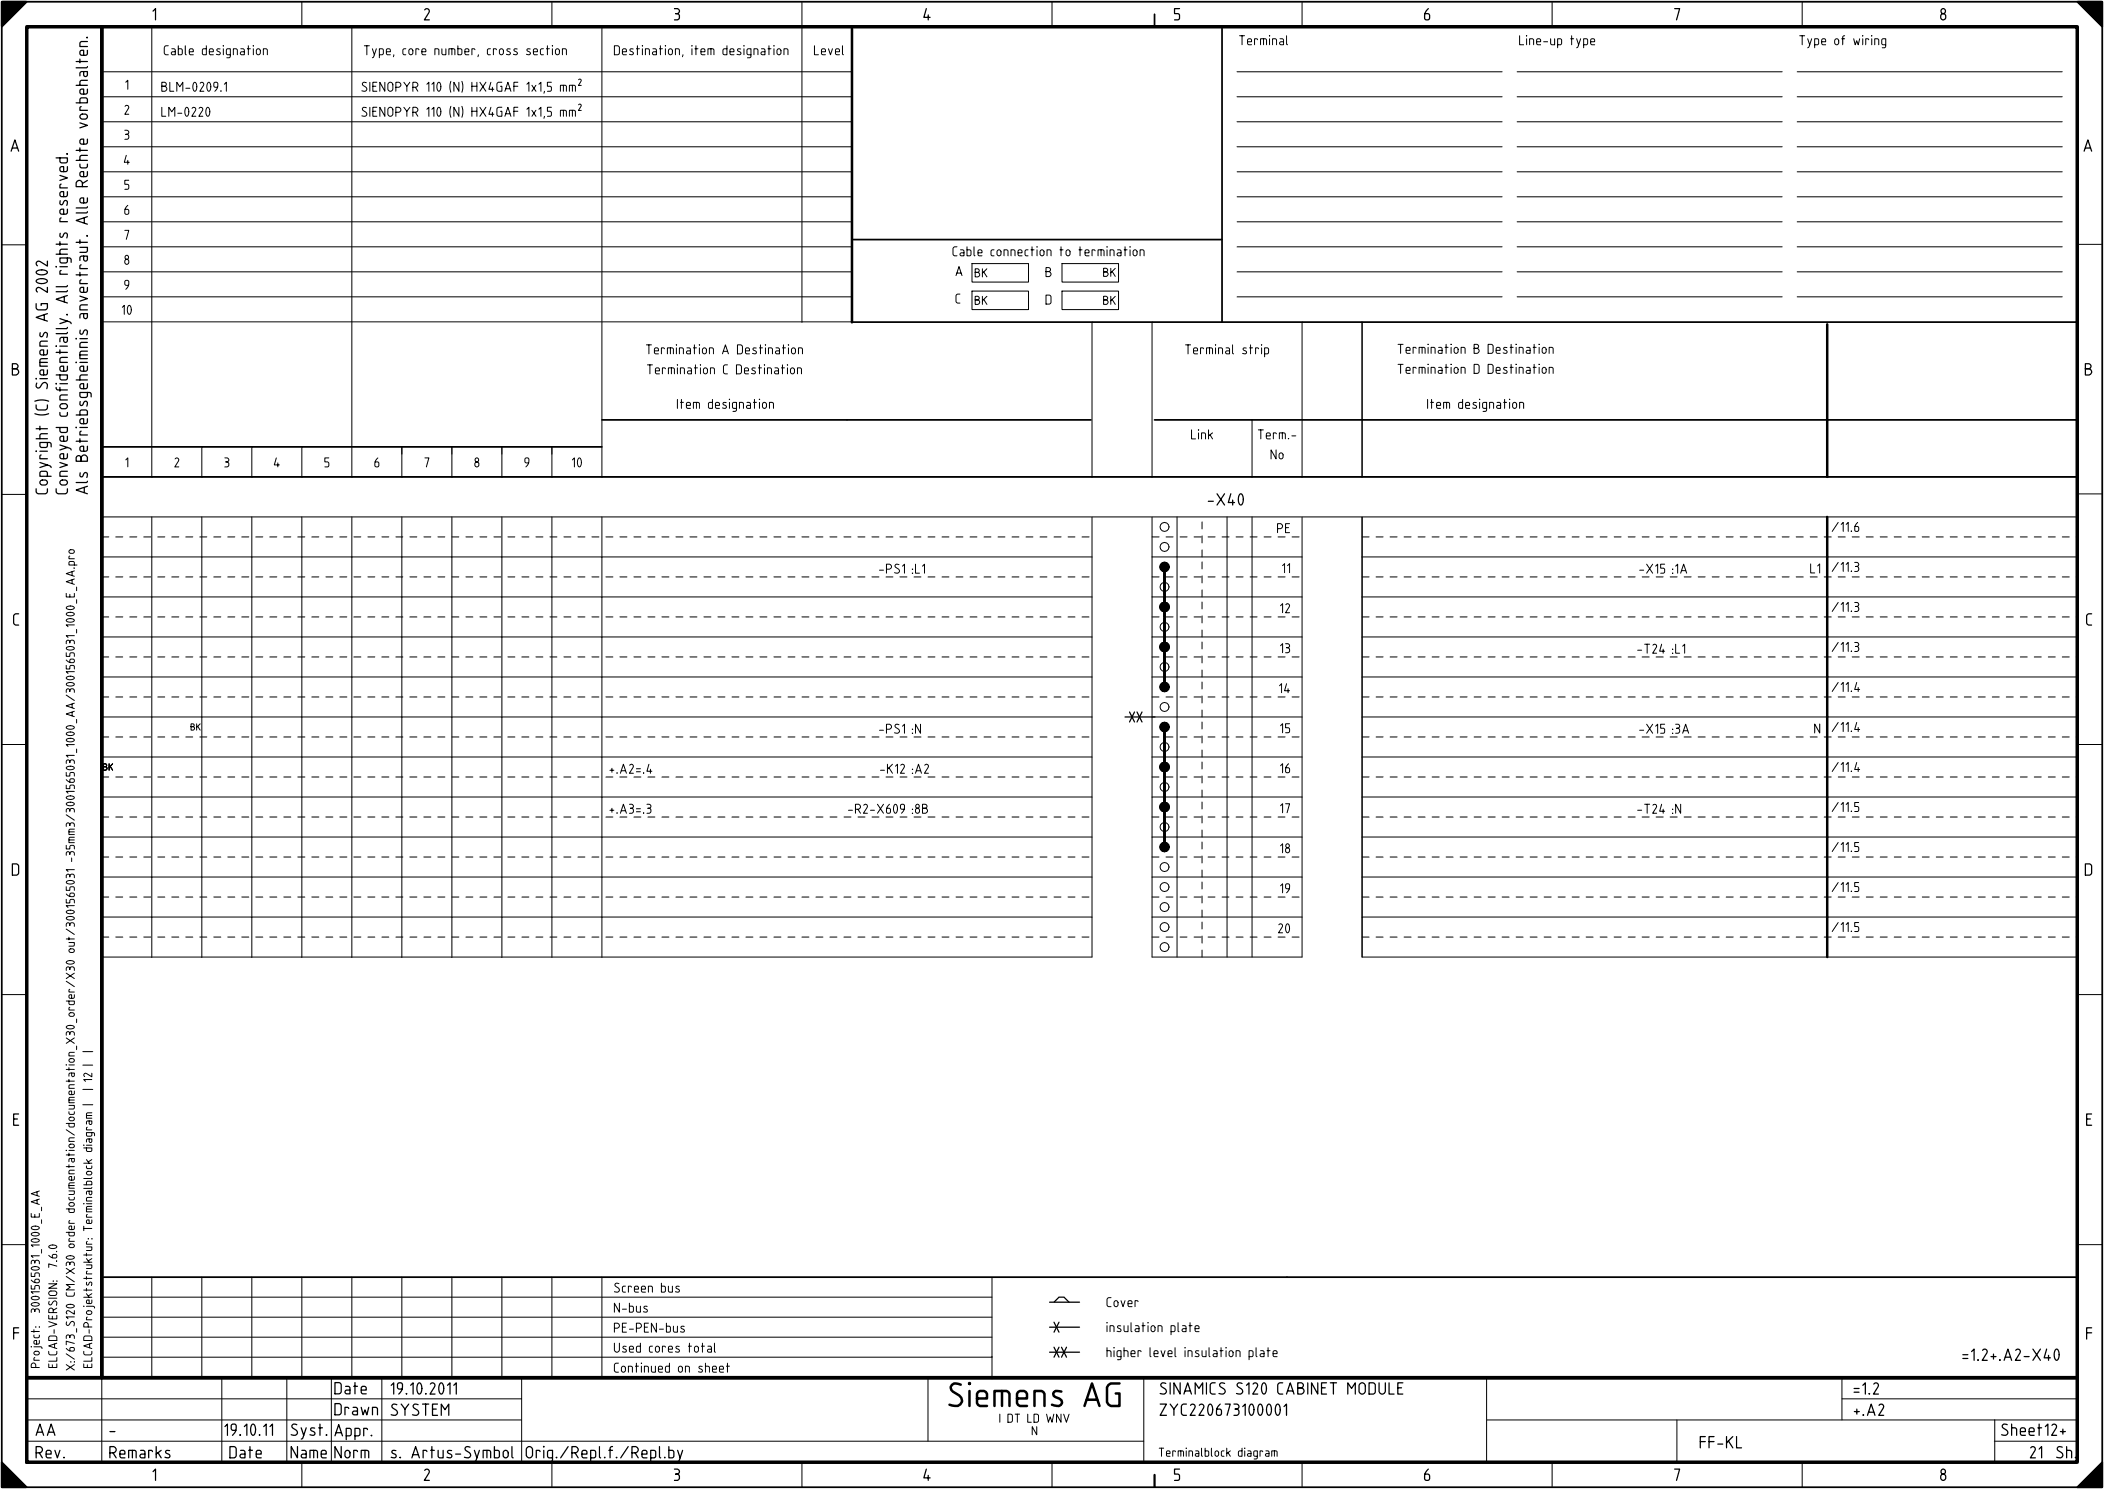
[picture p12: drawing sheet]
<svg xmlns="http://www.w3.org/2000/svg" width="421mm" height="298mm" viewBox="0 0 421 298" stroke-linecap="round" stroke-linejoin="round" font-family="sans-serif">
<defs><g id="words">
<text font-size="5" x="189.6" y="281.4">Siemens AG</text>
<g font-size="2.5">
<text x="30.5" y="4.1">1</text>
<text x="84.7" y="4.1">2</text>
<text x="134.7" y="4.1">3</text>
<text x="184.6" y="4.1">4</text>
<text x="234.7" y="4.1">5</text>
<text x="284.7" y="4.1">6</text>
<text x="334.7" y="4.1">7</text>
<text x="387.9" y="4.1">8</text>
<text x="2.1" y="30.3">A</text>
<text x="416.6" y="30.3">A</text>
<text x="2.4" y="75.1">B</text>
<text x="416.9" y="75.1">B</text>
<text x="9.6" y="98.8" transform="rotate(-90 9.6 98.8)">Copyright (C) Siemens AG 2002</text>
<text x="13.6" y="98.8" transform="rotate(-90 13.6 98.8)">Conveyed confidentially. All rights reserved.</text>
<text x="17.6" y="98.8" transform="rotate(-90 17.6 98.8)">Als Betriebsgeheimnis anvertraut. Alle Rechte vorbehalten.</text>
<text x="241.5" y="101.1">-X40</text>
<text x="2.6" y="125.1">C</text>
<text x="417.1" y="125.1">C</text>
<text x="2.4" y="175.1">D</text>
<text x="416.9" y="175.1">D</text>
<text x="2.6" y="225.1">E</text>
<text x="417.1" y="225.1">E</text>
<text x="2.6" y="267.9">F</text>
<text x="417.1" y="267.9">F</text>
<text x="392.4" y="272.1">=1.2+.A2-X40</text>
<text x="66.9" y="278.8">Date</text>
<text x="78.1" y="278.8">19.10.2011</text>
<text x="231.9" y="278.8">SINAMICS S120 CABINET MODULE</text>
<text x="370.6" y="278.8">=1.2</text>
<text x="7.1" y="287.1">AA</text>
<text x="21.9" y="287.1">-</text>
<text x="44.9" y="287.1">19.10.11</text>
<text x="58.1" y="287.1">Syst.</text>
<text x="66.9" y="283">Drawn</text>
<text x="66.9" y="287.2">Appr.</text>
<text x="78.1" y="283.1">SYSTEM</text>
<text x="231.9" y="283.1">ZYC220673100001</text>
<text x="370.7" y="283.1">+.A2</text>
<text x="400.1" y="287.1">Sheet12+</text>
<text x="7.1" y="291.6">Rev.</text>
<text x="21.9" y="291.6">Remarks</text>
<text x="45.9" y="291.6">Date</text>
<text x="58.1" y="291.6">Name</text>
<text x="66.9" y="291.6">Norm</text>
<text x="78.1" y="291.6">s. Artus-Symbol</text>
<text x="105.1" y="291.6">Orig./Repl.f./Repl.by</text>
<text x="339.9" y="289.6">FF-KL</text>
<text x="405.9" y="291.6">21</text>
<text x="411.1" y="291.6">Sh.</text>
<text x="30.5" y="296.1">1</text>
<text x="84.7" y="296.1">2</text>
<text x="134.7" y="296.1">3</text>
<text x="184.6" y="296.1">4</text>
<text x="234.7" y="296.1">5</text>
<text x="284.7" y="296.1">6</text>
<text x="334.7" y="296.1">7</text>
<text x="387.9" y="296.1">8</text>
</g>
<g font-size="2">
<text x="32.8" y="11">Cable designation</text>
<text x="72.8" y="11">Type, core number, cross section</text>
<text x="122.8" y="11">Destination, item designation</text>
<text x="162.8" y="11">Level</text>
<text x="247.8" y="9">Terminal</text>
<text x="303.8" y="9">Line-up type</text>
<text x="359.8" y="9">Type of wiring</text>
<text x="25.1" y="17.9">1</text>
<text x="24.9" y="22.9">2</text>
<text x="32.3" y="18.3">BLM-0209.1</text>
<text x="32.3" y="23.4">LM-0220</text>
<text x="72.3" y="18.3">SIENOPYR 110 (N) HX4GAF 1x1,5 mm²</text>
<text x="72.3" y="23.4">SIENOPYR 110 (N) HX4GAF 1x1,5 mm²</text>
<text x="24.9" y="28">3</text>
<text x="24.8" y="32.9">4</text>
<text x="24.9" y="37.9">5</text>
<text x="24.9" y="43">6</text>
<text x="24.9" y="47.9">7</text>
<text x="24.9" y="52.9">8</text>
<text x="190.5" y="51.2">Cable connection to termination</text>
<text x="24.9" y="58">9</text>
<text x="191.1" y="55.2">A</text>
<text x="209.1" y="55.4">B</text>
<text x="24.4" y="62.9">10</text>
<text x="191.1" y="60.7">C</text>
<text x="209.1" y="60.9">D</text>
<text x="129.2" y="70.8">Termination A Destination</text>
<text x="237" y="70.8">Terminal strip</text>
<text x="279.5" y="70.7">Termination B Destination</text>
<text x="129.4" y="74.8">Termination C Destination</text>
<text x="279.5" y="74.8">Termination D Destination</text>
<text x="135.4" y="81.7">Item designation</text>
<text x="285.4" y="81.7">Item designation</text>
<text x="238.2" y="87.8">Link</text>
<text x="251.5" y="87.8">Term.-</text>
<text x="25.1" y="93.5">1</text>
<text x="34.9" y="93.5">2</text>
<text x="44.9" y="93.5">3</text>
<text x="54.8" y="93.5">4</text>
<text x="64.9" y="93.5">5</text>
<text x="74.9" y="93.5">6</text>
<text x="84.9" y="93.5">7</text>
<text x="94.9" y="93.5">8</text>
<text x="104.9" y="93.5">9</text>
<text x="114.4" y="93.5">10</text>
<text x="254.1" y="91.8">No</text>
<text x="255.4" y="106.6">PE</text>
<text x="366.3" y="106.3">/11.6</text>
<text x="175.8" y="114.7">-PS1 :L1</text>
<text x="256.4" y="114.6">11</text>
<text x="327.8" y="114.7">-X15 :1A</text>
<text x="362" y="114.6">L1</text>
<text x="366.3" y="114.3">/11.3</text>
<text x="256" y="122.6">12</text>
<text x="366.3" y="122.4">/11.3</text>
<text x="256" y="130.6">13</text>
<text x="327.4" y="130.7">-T24 :L1</text>
<text x="366.3" y="130.3">/11.3</text>
<text x="255.8" y="138.6">14</text>
<text x="366.3" y="138.3">/11.4</text>
<text x="175.8" y="146.7">-PS1 :N</text>
<text x="256" y="146.6">15</text>
<text x="327.8" y="146.7">-X15 :3A</text>
<text x="362.8" y="146.6">N</text>
<text x="366.3" y="146.3">/11.4</text>
<text x="121.9" y="154.7">+.A2=.4</text>
<text x="176" y="154.7">-K12 :A2</text>
<text x="256" y="154.6">16</text>
<text x="366.3" y="154.4">/11.4</text>
<text x="121.9" y="162.7">+.A3=.3</text>
<text x="169.6" y="162.7">-R2-X609 :8B</text>
<text x="256" y="162.6">17</text>
<text x="327.4" y="162.7">-T24 :N</text>
<text x="366.3" y="162.3">/11.5</text>
<text x="256" y="170.6">18</text>
<text x="366.3" y="170.3">/11.5</text>
<text x="256" y="178.6">19</text>
<text x="366.3" y="178.4">/11.5</text>
<text x="255.6" y="186.6">20</text>
<text x="366.3" y="186.3">/11.5</text>
<text x="122.8" y="258.4">Screen bus</text>
<text x="122.8" y="262.4">N-bus</text>
<text x="221.3" y="261.3">Cover</text>
<text x="122.8" y="266.4">PE-PEN-bus</text>
<text x="221.3" y="266.4">insulation plate</text>
<text x="122.8" y="270.5">Used cores total</text>
<text x="122.8" y="274.5">Continued on sheet</text>
<text x="221.3" y="271.3">higher level insulation plate</text>
</g>
<g font-size="1.8">
<text x="194.9" y="55.4">BK</text>
<text x="220.6" y="55.4">BK</text>
<text x="194.9" y="60.9">BK</text>
<text x="220.6" y="60.9">BK</text>
<text x="18.5" y="210.3" transform="rotate(-90 18.5 210.3)">|</text>
<text x="18.5" y="217.9" transform="rotate(-90 18.5 217.9)">| 12 |</text>
<text x="11.5" y="253.5" transform="rotate(-90 11.5 253.5)">7.6.0</text>
<text x="8" y="262.5" transform="rotate(-90 8 262.5)">3001565031_1000_E_AA</text>
<text x="8" y="273.5" transform="rotate(-90 8 273.5)">Project:</text>
<text x="11.5" y="273.5" transform="rotate(-90 11.5 273.5)">ELCAD-VERSION:</text>
<text x="15" y="274" transform="rotate(-90 15 274)">X:/673_S120 CM/X30 order documentation/documentation_X30_order/X30 out/3001565031 -35mm3/3001565031_1000_AA/3001565031_1000_E_AA.pro</text>
<text x="18.5" y="273.5" transform="rotate(-90 18.5 273.5)">ELCAD-Projektstruktur: Terminalblock diagram |</text>
<text x="199.8" y="284.4">I DT LD WNV</text>
<text x="206.3" y="286.9">N</text>
<text x="231.7" y="291.2">Terminalblock diagram</text>
</g>
<g font-size="1.4">
<text x="38.1" y="146">BK</text>
<text x="20.6" y="154.1">BK</text>
</g>
</g></defs>
<g fill="none" stroke="#000" stroke-width=".35">
<path d="M.4 .3h420v297h-420zM.4 .3h5l-5 5zM.5 4.9h.1M.5 4.9h.2M.5 4.8h.2M.5 4.7h.3M.5 4.6h.4M.5 4.6h.5M.5 4.5h.5M.5 4.4h.6M.5 4.3h.7M.5 4.3h.8"/>
<path d="M.5 4.2h.8M.5 4.1h.9M.5 4h1M.5 3.9h1.1M.5 3.8h1.2M.5 3.8h1.3M.5 3.7h1.3M.5 3.6h1.4M.5 3.5h1.5M.5 3.5h1.6M.5 3.4h1.6M.5 3.3h1.7"/>
<path d="M.5 3.2h1.8M.5 3.2h1.9M.5 3.1h1.9M.5 3h2M.5 2.9h2.1M.5 2.9h2.2M.5 2.8h2.2M.5 2.7h2.3M.5 2.6h2.4M.5 2.6h2.5M.5 2.5h2.5M.5 2.4h2.6"/>
<path d="M.5 2.3h2.7M.5 2.3h2.8M.5 2.2h2.8M.5 2.1h2.9M.5 2h3M.5 2h3.1M.5 1.9h3.1M.5 1.8h3.2M.5 1.7h3.3M.5 1.7h3.4M.5 1.6h3.4M.5 1.5h3.5"/>
<path d="M.5 1.4h3.6M.5 1.3h3.7M.5 1.2h3.8M.5 1.2h3.9M.5 1.1h3.9M.5 1h4M.5 .9h4.1M.5 .9h4.2M.5 .8h4.2M.5 .7h4.3M.5 .6h4.4M.5 .6h4.5"/>
<path d="M.5 .5h4.5M.5 .4h4.6M.5 .3h4.7M230.9 2.9v2.4M244.4 5.7v58.7M415.4 .3h5v5zM415.5 .3h4.7M415.6 .4h4.6M415.7 .5h4.5M415.7 .6h4.5M415.8 .6h4.4M415.9 .7h4.3"/>
<path d="M416 .8h4.2M416 .9h4.2M416.1 .9h4.1M416.2 1h4M416.3 1.1h3.9M416.3 1.2h3.9M416.4 1.2h3.8M416.5 1.3h3.7M416.6 1.4h3.6M416.7 1.5h3.5M416.8 1.6h3.4M416.8 1.7h3.4"/>
<path d="M416.9 1.7h3.3M417 1.8h3.2M417.1 1.9h3.1M417.1 2h3.1M417.2 2h3M417.3 2.1h2.9M417.4 2.2h2.8M417.4 2.3h2.8M417.5 2.3h2.7M417.6 2.4h2.6M417.7 2.5h2.5M417.7 2.6h2.5"/>
<path d="M417.8 2.6h2.4M417.9 2.7h2.3M418 2.8h2.2M418 2.9h2.2M418.1 2.9h2.1M418.2 3h2M418.3 3.1h1.9M418.3 3.2h1.9M418.4 3.2h1.8M418.5 3.3h1.7M418.6 3.4h1.6M418.6 3.5h1.6"/>
<path d="M418.7 3.5h1.5M418.8 3.6h1.4M418.9 3.7h1.3M418.9 3.8h1.3M419 3.8h1.2M419.1 3.9h1.1M419.2 4h1M419.3 4.1h.9M419.4 4.2h.8M419.4 4.3h.8M419.5 4.3h.7M419.6 4.4h.6"/>
<path d="M419.7 4.5h.5M419.7 4.6h.5M419.8 4.6h.4M419.9 4.7h.3M420 4.8h.2M420 4.9h.2M420.1 4.9h.1M170.4 47.9h74M170.4 64.4h245M20.4 95.3h395M20.4 89.3h100M120.4 84h97.8"/>
<path d="M230.9 84h184.5M232.1 113.4h1.5M232.2 113.4h1.4M232.2 113.3h1.4M232.2 113.5h1.3M232.2 113.4h1.3M232.2 113.2h1.3M232.2 113.1h1.3M232.2 113.7h1.3M232.2 113h1.3M232.3 113.8h1.2M232.3 113.7h1.2"/>
<path d="M232.3 112.9h1.2M232.3 113.8h1.1M232.3 112.9h1.1M232.4 112.8h1M232.4 114h.9M232.4 112.7h.9M232.5 114h.8M232.5 112.7h.8M232.5 114h.7M232.6 114.1h.6M232.6 112.6h.6M232.6 114.1h.5"/>
<path d="M232.7 112.6h.3M232.8 114.3h.2v3h-.2zM232.8 117.3h.2v3.1h-.2zM232.8 117.3h.2M232.8 117.1h.2M232.8 116.9h.2M232.8 116.6h.2M232.8 116.3h.2M232.8 116.1h.2M232.8 115.8h.2M232.8 115.6h.2M232.8 115.3h.2"/>
<path d="M232.8 115.1h.2M232.8 114.9h.2M232.8 114.6h.2M232.8 114.3h.2M232.8 119.9h.2M232.8 119.7h.2M232.8 119.5h.2M232.8 119.2h.2M232.8 118.9h.2M232.8 118.7h.2M232.8 118.4h.2M232.8 118.2h.2"/>
<path d="M232.8 117.9h.2M232.8 117.7h.2M232.8 117.5h.2M232.8 112.5h.1M232.1 121.3h1.5M232.1 129.3h1.5M232.1 137.4h1.5M232.2 121.4h1.4M232.2 121.3h1.4M232.2 129.4h1.4M232.2 129.3h1.4M232.2 137.4h1.4"/>
<path d="M232.2 137.3h1.4M232.2 121.5h1.3M232.2 121.2h1.3M232.2 129.5h1.3M232.2 129.4h1.3M232.2 129.3h1.3M232.2 129.2h1.3M232.2 137.5h1.3M232.2 137.4h1.3M232.2 137.2h1.3M232.2 121.6h1.3M232.2 121.1h1.3"/>
<path d="M232.2 129.6h1.3M232.2 129.1h1.3M232.2 137.6h1.3M232.2 137.1h1.3M232.2 121.7h1.3M232.2 121h1.3M232.2 129.7h1.3M232.2 129h1.3M232.2 137.7h1.3M232.2 137h1.3M232.3 121.8h1.2M232.3 120.9h1.2"/>
<path d="M232.3 129.8h1.2M232.3 129.7h1.2M232.3 129h1.2M232.3 128.9h1.2M232.3 137.8h1.2M232.3 137.7h1.2M232.3 136.9h1.2M232.3 121.8h1.1M232.3 120.9h1.1M232.3 129.9h1.1M232.3 128.8h1.1M232.3 137.8h1.1"/>
<path d="M232.3 136.8h1.1M232.4 121.9h1M232.4 120.8h1M232.4 129.9h1M232.4 128.8h1M232.4 137.9h1M232.4 136.8h1M232.4 121.9h.9M232.4 120.7h.9M232.4 129.9h.9M232.4 128.7h.9M232.4 138h.9"/>
<path d="M232.4 136.8h.9M232.5 122h.8M232.5 120.7h.8M232.5 130h.8M232.5 128.7h.8M232.5 138h.8M232.5 136.7h.8M232.5 122.1h.7M232.5 120.7h.7M232.5 130h.7M232.5 128.7h.7M232.5 138h.7"/>
<path d="M232.5 136.6h.7M232.6 122.1h.6M232.6 120.6h.6M232.6 130.1h.6M232.6 128.6h.6M232.6 138.1h.6M232.6 136.6h.6M232.6 122.1h.5M232.6 130.2h.5M232.6 138.1h.5M232.7 120.5h.3M232.7 128.5h.3"/>
<path d="M232.7 136.5h.3M232.8 122.2h.2v3.1h-.2zM232.8 125.3h.2v3.1h-.2zM232.8 130.2h.2v3.1h-.2zM232.8 133.3h.2v3.2h-.2zM232.8 125.3h.2M232.8 125.1h.2M232.8 124.8h.2M232.8 124.6h.2M232.8 124.4h.2M232.8 124.1h.2M232.8 123.8h.2"/>
<path d="M232.8 123.6h.2M232.8 123.3h.2M232.8 123.1h.2M232.8 122.8h.2M232.8 122.6h.2M232.8 122.4h.2M232.8 120.4h.2M232.8 120.2h.2M232.8 128.4h.2M232.8 128.2h.2M232.8 127.9h.2M232.8 127.7h.2"/>
<path d="M232.8 127.4h.2M232.8 127.2h.2M232.8 127h.2M232.8 126.7h.2M232.8 126.4h.2M232.8 126.2h.2M232.8 125.9h.2M232.8 125.7h.2M232.8 125.4h.2M232.8 133.3h.2M232.8 133.1h.2M232.8 132.8h.2"/>
<path d="M232.8 132.6h.2M232.8 132.3h.2M232.8 132.1h.2M232.8 131.9h.2M232.8 131.6h.2M232.8 131.3h.2M232.8 131.1h.2M232.8 130.8h.2M232.8 130.6h.2M232.8 130.3h.2M232.8 136.5h.2M232.8 136.2h.2"/>
<path d="M232.8 135.9h.2M232.8 135.7h.2M232.8 135.4h.2M232.8 135.2h.2M232.8 134.9h.2M232.8 134.7h.2M232.8 134.5h.2M232.8 134.2h.2M232.8 133.9h.2M232.8 133.7h.2M232.8 133.4h.2M232.8 122.2h.1"/>
<path d="M232.8 130.2h.1M232.8 138.2h.1M232.8 120.5h.1M232.8 128.5h.1M232.8 136.5h.1M232.1 145.3h1.5M232.1 153.3h1.5M232.2 145.4h1.4M232.2 145.3h1.4M232.2 153.4h1.4M232.2 153.3h1.4M232.2 145.5h1.3"/>
<path d="M232.2 145.2h1.3M232.2 153.5h1.3M232.2 153.4h1.3M232.2 153.3h1.3M232.2 153.2h1.3M232.2 145.6h1.3M232.2 145.1h1.3M232.2 153.6h1.3M232.2 153.1h1.3M232.2 145.7h1.3M232.2 145h1.3M232.2 153.7h1.3"/>
<path d="M232.2 153h1.3M232.3 145.8h1.2M232.3 144.9h1.2M232.3 153.8h1.2M232.3 153.7h1.2M232.3 153h1.2M232.3 152.9h1.2M232.3 145.8h1.1M232.3 144.9h1.1M232.3 153.8h1.1M232.3 152.8h1.1M232.4 145.9h1"/>
<path d="M232.4 144.8h1M232.4 153.9h1M232.4 152.8h1M232.4 145.9h.9M232.4 144.7h.9M232.4 153.9h.9M232.4 152.7h.9M232.5 146h.8M232.5 144.7h.8M232.5 154h.8M232.5 152.7h.8M232.5 146h.7"/>
<path d="M232.5 144.6h.7M232.5 154.1h.7M232.5 152.7h.7M232.6 146.1h.6M232.6 144.6h.6M232.6 154.1h.6M232.6 152.6h.6M232.6 146.1h.5M232.6 154.1h.5M232.7 144.6h.3M232.7 152.5h.3M232.8 146.3h.2v3h-.2z"/>
<path d="M232.8 154.2h.2v3.1h-.2zM232.8 149.3h.2v3.1h-.2zM232.8 157.3h.2v3.2h-.2zM232.8 149.3h.2M232.8 149.1h.2M232.8 148.9h.2M232.8 148.6h.2M232.8 148.4h.2M232.8 148.1h.2M232.8 147.8h.2M232.8 147.6h.2M232.8 147.3h.2"/>
<path d="M232.8 147.1h.2M232.8 146.9h.2M232.8 146.6h.2M232.8 146.3h.2M232.8 157.3h.2M232.8 157.1h.2M232.8 156.8h.2M232.8 156.6h.2M232.8 156.3h.2M232.8 156.1h.2M232.8 155.9h.2M232.8 155.6h.2"/>
<path d="M232.8 155.3h.2M232.8 155.1h.2M232.8 154.8h.2M232.8 154.6h.2M232.8 154.4h.2M232.8 152.4h.2M232.8 152.2h.2M232.8 151.9h.2M232.8 151.7h.2M232.8 151.5h.2M232.8 151.2h.2M232.8 151h.2"/>
<path d="M232.8 150.7h.2M232.8 150.4h.2M232.8 150.2h.2M232.8 149.9h.2M232.8 149.7h.2M232.8 149.5h.2M232.8 159.9h.2M232.8 159.7h.2M232.8 159.4h.2M232.8 159.2h.2M232.8 159h.2M232.8 158.7h.2"/>
<path d="M232.8 158.5h.2M232.8 158.2h.2M232.8 157.9h.2M232.8 157.7h.2M232.8 157.4h.2M232.8 146.2h.1M232.8 154.2h.1M232.8 144.5h.1M232.8 152.5h.1M232.1 161.3h1.5M232.1 169.4h1.5M232.2 161.4h1.4"/>
<path d="M232.2 161.3h1.4M232.2 169.4h1.4M232.2 169.3h1.4M232.2 161.5h1.3M232.2 161.4h1.3M232.2 161.2h1.3M232.2 169.5h1.3M232.2 169.4h1.3M232.2 169.2h1.3M232.2 161.6h1.3M232.2 161.1h1.3M232.2 169.6h1.3"/>
<path d="M232.2 169.1h1.3M232.2 161.7h1.3M232.2 161h1.3M232.2 169.7h1.3M232.2 169h1.3M232.3 161.8h1.2M232.3 161.7h1.2M232.3 160.9h1.2M232.3 169.8h1.2M232.3 169.7h1.2M232.3 168.9h1.2M232.3 161.9h1.1"/>
<path d="M232.3 160.8h1.1M232.3 169.8h1.1M232.3 168.9h1.1M232.4 161.9h1M232.4 160.8h1M232.4 169.9h1M232.4 168.8h1M232.4 161.9h.9M232.4 160.8h.9M232.4 170h.9M232.4 168.7h.9M232.5 162h.8"/>
<path d="M232.5 160.7h.8M232.5 170h.8M232.5 168.7h.8M232.5 162h.7M232.5 160.6h.7M232.5 170h.7M232.5 168.6h.7M232.6 162.1h.6M232.6 160.6h.6M232.6 170.1h.6M232.6 168.6h.6M232.6 162.2h.5"/>
<path d="M232.6 170.1h.5M232.7 160.5h.3M232.7 168.6h.3M232.8 162.2h.2v3.2h-.2zM232.8 165.4h.2v3h-.2zM232.8 165.4h.2M232.8 165.1h.2M232.8 164.8h.2M232.8 164.6h.2M232.8 164.3h.2M232.8 164.1h.2M232.8 163.8h.2"/>
<path d="M232.8 163.6h.2M232.8 163.4h.2M232.8 163.1h.2M232.8 162.8h.2M232.8 162.6h.2M232.8 162.3h.2M232.8 160.5h.2M232.8 160.2h.2M232.8 168.4h.2M232.8 168.2h.2M232.8 168h.2M232.8 167.7h.2"/>
<path d="M232.8 167.4h.2M232.8 167.2h.2M232.8 166.9h.2M232.8 166.7h.2M232.8 166.4h.2M232.8 166.2h.2M232.8 166h.2M232.8 165.7h.2M232.8 162.2h.1M232.8 170.2h.1M232.8 160.5h.1M232.8 168.5h.1"/>
<path d="M20.4 255.3h395M.4 292.4l5 4.9h-5zM.5 297.3h4.6M.5 297.2h4.5M.5 297.1h4.5M.5 297.1h4.4M.5 297h4.4M.5 297h4.3M.5 296.9h4.2M.5 296.8h4.2M.5 296.8h4.1M.5 296.7h4.1"/>
<path d="M.5 296.7h4M.5 296.6h3.9M.5 296.5h3.9M.5 296.5h3.8M.5 296.4h3.8M.5 296.4h3.7M.5 296.3h3.6M.5 296.2h3.6M.5 296.2h3.5M.5 296.1h3.5M.5 296.1h3.4M.5 296h3.4"/>
<path d="M.5 296h3.3M.5 295.9h3.3M.5 295.9h3.2M.5 295.8h3.1M.5 295.7h3.1M.5 295.7h3M.5 295.6h3M.5 295.6h2.9M.5 295.5h2.8M.5 295.4h2.8M.5 295.4h2.7M.5 295.3h2.7"/>
<path d="M.5 295.3h2.6M.5 295.2h2.5M.5 295.1h2.5M.5 295.1h2.4M.5 295h2.4M.5 295h2.3M.5 294.9h2.2M.5 294.8h2.2M.5 294.8h2.1M.5 294.7h2.1M.5 294.7h2M.5 294.6h1.9"/>
<path d="M.5 294.5h1.9M.5 294.5h1.8M.5 294.4h1.8M.5 294.4h1.7M.5 294.3h1.6M.5 294.2h1.6M.5 294.2h1.5M.5 294.1h1.5M.5 294.1h1.4M.5 294h1.3M.5 293.9h1.3M.5 293.9h1.2"/>
<path d="M.5 293.8h1.2M.5 293.8h1.1M.5 293.7h1M.5 293.6h1M.5 293.6h.9M.5 293.5h.9M.5 293.5h.8M.5 293.4h.8M.5 293.4h.7M.5 293.3h.7M.5 293.3h.6M.5 293.2h.5"/>
<path d="M.5 293.1h.5M.5 293.1h.4M.5 293h.4M.5 293h.3M.5 292.9h.2M.5 292.8h.2M.5 292.8h.1M.5 292.7h.1M230.9 294.8v2.5M415.4 297.3l5-4.9v4.9zM415.6 297.3h4.6M415.7 297.2h4.5"/>
<path d="M415.7 297.1h4.5M415.8 297.1h4.4M415.8 297h4.4M415.9 297h4.3M416 296.9h4.2M416 296.8h4.2M416.1 296.8h4.1M416.1 296.7h4.1M416.2 296.7h4M416.3 296.6h3.9M416.3 296.5h3.9M416.4 296.5h3.8"/>
<path d="M416.4 296.4h3.8M416.5 296.4h3.7M416.6 296.3h3.6M416.6 296.2h3.6M416.7 296.2h3.5M416.7 296.1h3.5M416.8 296.1h3.4M416.8 296h3.4M416.9 296h3.3M416.9 295.9h3.3M417 295.9h3.2M417.1 295.8h3.1"/>
<path d="M417.1 295.7h3.1M417.2 295.7h3M417.2 295.6h3M417.3 295.6h2.9M417.4 295.5h2.8M417.4 295.4h2.8M417.5 295.4h2.7M417.5 295.3h2.7M417.6 295.3h2.6M417.7 295.2h2.5M417.7 295.1h2.5M417.8 295.1h2.4"/>
<path d="M417.8 295h2.4M417.9 295h2.3M418 294.9h2.2M418 294.8h2.2M418.1 294.8h2.1M418.1 294.7h2.1M418.2 294.7h2M418.3 294.6h1.9M418.3 294.5h1.9M418.4 294.5h1.8M418.4 294.4h1.8M418.5 294.4h1.7"/>
<path d="M418.6 294.3h1.6M418.6 294.2h1.6M418.7 294.2h1.5M418.7 294.1h1.5M418.8 294.1h1.4M418.9 294h1.3M418.9 293.9h1.3M419 293.9h1.2M419 293.8h1.2M419.1 293.8h1.1M419.2 293.7h1M419.2 293.6h1"/>
<path d="M419.3 293.6h.9M419.3 293.5h.9M419.4 293.5h.8M419.4 293.4h.8M419.5 293.4h.7M419.5 293.3h.7M419.6 293.3h.6M419.7 293.2h.5M419.7 293.1h.5M419.8 293.1h.4M419.8 293h.4M419.9 293h.3"/>
<path d="M420 292.9h.2M420 292.8h.2M420.1 292.8h.1M420.1 292.7h.1"/>
<circle cx="232.9" cy="113.3" r=".9"/>
<circle cx="232.9" cy="137.4" r=".9"/>
<circle cx="232.9" cy="121.3" r=".9"/>
<circle cx="232.9" cy="129.3" r=".9"/>
<circle cx="232.9" cy="153.3" r=".9"/>
<circle cx="232.9" cy="145.3" r=".9"/>
<circle cx="232.9" cy="161.3" r=".9"/>
<circle cx="232.9" cy="169.3" r=".9"/>
</g>
<g fill="none" stroke="#000" stroke-width=".25">
<path d="M225 143.3h6M225.9 142.3l1 2M226.9 142.3l-1 2M227.4 142.3l1 2M228.4 142.3l-1 2M209.9 270.3h6M209.9 265.3h6M209.9 260.4h6M210.8 260.4l1-1.1h1l1 1.1M210.8 269.3l1 2M210.8 264.4l1 2M211.8 269.3l-1 2"/>
<path d="M211.8 264.4l-1 2M212.3 269.3l1 2M213.3 269.3l-1 2"/>
</g>
<path d="M170.4 5.7v58.7M365.4 64.8v30.5M365.4 103.3v88.1" fill="none" stroke="#000" stroke-width=".5"/>
<g fill="none" stroke="#000" stroke-width=".2">
<path d="M20.4 14.4h150M20.4 19.3h150M30.4 5.3v90M60.4 .3v5M70.4 5.3v90M110.4 .3v5M120.4 5.3v90M160.4 .3v64.1M210.4 .3v5M247.4 14.4h53M247.4 19.3h53M260.4 .3v5"/>
<path d="M303.4 14.4h53M303.4 19.3h53M310.4 .3v5M359.4 14.4h53M359.4 19.3h53M360.4 .3v5M20.4 39.3h150M20.4 34.3h150M20.4 29.3h150M20.4 24.3h150M247.4 39.3h53M247.4 34.3h53"/>
<path d="M247.4 29.3h53M247.4 24.3h53M303.4 39.3h53M303.4 34.3h53M303.4 29.3h53M303.4 24.3h53M359.4 39.3h53M359.4 34.3h53M359.4 29.3h53M359.4 24.3h53M.4 48.9h5M20.4 59.3h150"/>
<path d="M20.4 54.3h150M20.4 49.4h150M20.4 44.3h150M194.4 58.2h11.3v3.7h-11.3zM194.4 52.7h11.3v3.7h-11.3zM212.4 52.7h11.3v3.7h-11.3zM212.4 58.2h11.3v3.7h-11.3zM247.4 59.3h53M247.4 54.3h53M247.4 49.4h53M247.4 44.3h53M303.4 59.3h53"/>
<path d="M303.4 54.3h53M303.4 49.4h53M303.4 44.3h53M359.4 59.3h53M359.4 54.3h53M359.4 49.4h53M359.4 44.3h53M415.4 48.8h5M20.4 64.4h150M218.4 64.4v30.9M230.4 64.4v30.9M260.4 64.4v30.9"/>
<path d="M272.4 64.4v30.9M.4 98.8h5M20.4 95.3h395M40.4 89.3h.1M40.4 89.3v6M50.4 89.3h.1M50.4 89.3v6M60.4 89.3h.1M60.4 89.3v6M80.4 89.3v6M90.4 89.3v6M100.4 89.3v6"/>
<path d="M110.4 89.3v6M250.4 84v11.3M415.4 98.7h5M20.4 103.3h395M20.4 111.4h198M20.4 107.4h1.4M20.4 119.3h198M20.4 115.3h1.4M23.2 107.4h1.4M23.2 115.3h1.4M26 107.4h1.4M26 115.3h1.4"/>
<path d="M28.8 107.4h1.4M28.8 115.3h1.4M30.4 103.3v88.1M31.6 107.4h1.4M31.6 115.3h1.4M34.4 107.4h1.4M34.4 115.3h1.4M37.2 107.4h1.4M37.2 115.3h1.4M40 107.4h1.4M40 115.3h1.4M40.4 103.3v88.1"/>
<path d="M42.8 107.4h1.4M42.8 115.3h1.4M45.6 107.4h1.4M45.6 115.3h1.4M48.4 107.4h1.4M48.4 115.3h1.4M50.4 103.3v88.1M51.2 107.4h1.4M51.2 115.3h1.4M54 107.4h1.4M54 115.3h1.4M56.8 107.4h1.4"/>
<path d="M56.8 115.3h1.4M59.6 107.4h1.4M59.6 115.3h1.4M60.4 103.3v88.1M62.4 107.4h1.4M62.4 115.3h1.4M65.2 107.4h1.4M65.2 115.3h1.4M68 107.4h1.4M68 115.3h1.4M70.4 103.3v88.1M70.8 107.4h1.4"/>
<path d="M70.8 115.3h1.4M73.6 107.4h1.4M73.6 115.3h1.4M76.4 107.4h1.4M76.4 115.3h1.4M79.2 107.4h1.4M79.2 115.3h1.4M80.4 103.3v88.1M82 107.4h1.4M82 115.3h1.4M84.8 107.4h1.4M84.8 115.3h1.4"/>
<path d="M87.6 107.4h1.4M87.6 115.3h1.4M90.4 103.3v88.1M90.4 107.4h1.4M90.4 115.3h1.4M93.2 107.4h1.4M93.2 115.3h1.4M96 107.4h1.4M96 115.3h1.4M98.8 107.4h1.4M98.8 115.3h1.4M100.4 103.3v88.1"/>
<path d="M101.6 107.4h1.4M101.6 115.3h1.4M104.4 107.4h1.4M104.4 115.3h1.4M107.2 107.4h1.4M107.2 115.3h1.4M110 107.4h1.4M110 115.3h1.4M110.4 103.3v88.1M112.8 107.4h1.4M112.8 115.3h1.4M115.6 107.4h1.4"/>
<path d="M115.6 115.3h1.4M118.4 107.4h1.4M118.4 115.3h1.4M120.4 103.3v88.1M121.2 107.4h1.4M121.2 115.3h1.4M124 107.4h1.4M124 115.3h1.4M126.8 107.4h1.4M126.8 115.3h1.4M129.6 107.4h1.4M129.6 115.3h1.4"/>
<path d="M132.4 107.4h1.4M132.4 115.3h1.4M135.2 107.4h1.4M135.2 115.3h1.4M138 107.4h1.4M138 115.3h1.4M140.8 107.4h1.4M140.8 115.3h1.4M143.6 107.4h1.4M143.6 115.3h1.4M146.4 107.4h1.4M146.4 115.3h1.4"/>
<path d="M149.2 107.4h1.4M149.2 115.3h1.4M152 107.4h1.4M152 115.3h1.4M154.8 107.4h1.4M154.8 115.3h1.4M157.6 107.4h1.4M157.6 115.3h1.4M160.4 107.4h1.4M160.4 115.3h1.4M163.2 107.4h1.4M163.2 115.3h1.4"/>
<path d="M166 107.4h1.4M166 115.3h1.4M168.8 107.4h1.4M168.8 115.3h1.4M171.6 107.4h1.4M171.6 115.3h1.4M174.4 107.4h1.4M174.4 115.3h1.4M177.2 107.4h1.4M177.2 115.3h1.4M180 107.4h1.4M180 115.3h1.4"/>
<path d="M182.8 107.4h1.4M182.8 115.3h1.4M185.6 107.4h1.4M185.6 115.3h1.4M188.4 107.4h1.4M188.4 115.3h1.4M191.2 107.4h1.4M191.2 115.3h1.4M194 107.4h1.4M194 115.3h1.4M196.8 107.4h1.4M196.8 115.3h1.4"/>
<path d="M199.6 107.4h1.4M199.6 115.3h1.4M202.4 107.4h1.4M202.4 115.3h1.4M205.2 107.4h1.4M205.2 115.3h1.4M208 107.4h1.4M208 115.3h1.4M210.8 107.4h1.4M210.8 115.3h1.4M213.6 107.4h1.4M213.6 115.3h1.4"/>
<path d="M216.4 107.4h1.4M216.4 115.3h1.4M218.4 103.4v39.9h-198M230.4 103.4v39.9h30v-39.9M230.4 111.4h30M230.4 107.4h1.4M230.4 119.3h30M230.4 115.3h1.4M233.2 107.4h1.4M233.2 115.3h1.4M235.4 103.3v88.1M236 107.4h1.4"/>
<path d="M236 115.3h1.4M238.8 107.4h1.4M238.8 115.3h1.4M240.4 104.3v1.4M240.4 107.1v1.4M240.4 110v1.4M240.4 112.3v1.4M240.4 115.2v1.4M240.4 117.9v1.4M241.6 107.4h1.4M241.6 115.3h1.4M244.4 107.4h1.4"/>
<path d="M244.4 115.3h1.4M245.4 103.3v88.1M247.2 107.4h1.4M247.2 115.3h1.4M250 107.4h1.4M250 115.3h1.4M250.4 103.3v88.1M252.8 107.4h1.4M252.8 115.3h1.4M255.6 107.4h1.4M255.6 115.3h1.4M258.4 107.4h1.4"/>
<path d="M258.4 115.3h1.4M272.4 103.4v39.9h143M272.4 111.4h143M272.4 107.4h1.4M272.4 119.3h143M272.4 115.3h1.4M275.2 107.4h1.4M275.2 115.3h1.4M278 107.4h1.4M278 115.3h1.4M280.8 107.4h1.4M280.8 115.3h1.4"/>
<path d="M283.6 107.4h1.4M283.6 115.3h1.4M286.4 107.4h1.4M286.4 115.3h1.4M289.2 107.4h1.4M289.2 115.3h1.4M292 107.4h1.4M292 115.3h1.4M294.8 107.4h1.4M294.8 115.3h1.4M297.6 107.4h1.4M297.6 115.3h1.4"/>
<path d="M300.4 107.4h1.4M300.4 115.3h1.4M303.2 107.4h1.4M303.2 115.3h1.4M306 107.4h1.4M306 115.3h1.4M308.8 107.4h1.4M308.8 115.3h1.4M311.6 107.4h1.4M311.6 115.3h1.4M314.4 107.4h1.4M314.4 115.3h1.4"/>
<path d="M317.2 107.4h1.4M317.2 115.3h1.4M320 107.4h1.4M320 115.3h1.4M322.8 107.4h1.4M322.8 115.3h1.4M325.6 107.4h1.4M325.6 115.3h1.4M328.4 107.4h1.4M328.4 115.3h1.4M331.2 107.4h1.4M331.2 115.3h1.4"/>
<path d="M334 107.4h1.4M334 115.3h1.4M336.8 107.4h1.4M336.8 115.3h1.4M339.6 107.4h1.4M339.6 115.3h1.4M342.4 107.4h1.4M342.4 115.3h1.4M345.2 107.4h1.4M345.2 115.3h1.4M348 107.4h1.4M348 115.3h1.4"/>
<path d="M350.8 107.4h1.4M350.8 115.3h1.4M353.6 107.4h1.4M353.6 115.3h1.4M356.4 107.4h1.4M356.4 115.3h1.4M359.2 107.4h1.4M359.2 115.3h1.4M362 107.4h1.4M362 115.3h1.4M364.8 107.4h1.4M364.8 115.3h1.4"/>
<path d="M367.6 107.4h1.4M367.6 115.3h1.4M370.4 107.4h1.4M370.4 115.3h1.4M373.2 107.4h1.4M373.2 115.3h1.4M376 107.4h1.4M376 115.3h1.4M378.8 107.4h1.4M378.8 115.3h1.4M381.6 107.4h1.4M381.6 115.3h1.4"/>
<path d="M384.4 107.4h1.4M384.4 115.3h1.4M387.2 107.4h1.4M387.2 115.3h1.4M390 107.4h1.4M390 115.3h1.4M392.8 107.4h1.4M392.8 115.3h1.4M395.6 107.4h1.4M395.6 115.3h1.4M398.4 107.4h1.4M398.4 115.3h1.4"/>
<path d="M401.2 107.4h1.4M401.2 115.3h1.4M404 107.4h1.4M404 115.3h1.4M406.8 107.4h1.4M406.8 115.3h1.4M409.6 107.4h1.4M409.6 115.3h1.4M412.4 107.4h1.4M412.4 115.3h1.4M415.2 107.4h.2M415.2 115.3h.2"/>
<path d="M20.4 127.3h198M20.4 123.3h1.4M20.4 135.4h198M20.4 131.3h1.4M20.4 139.4h1.4M23.2 123.3h1.4M23.2 131.3h1.4M23.2 139.4h1.4M26 123.3h1.4M26 131.3h1.4M26 139.4h1.4M28.8 123.3h1.4"/>
<path d="M28.8 131.3h1.4M28.8 139.4h1.4M31.6 123.3h1.4M31.6 131.3h1.4M31.6 139.4h1.4M34.4 123.3h1.4M34.4 131.3h1.4M34.4 139.4h1.4M37.2 123.3h1.4M37.2 131.3h1.4M37.2 139.4h1.4M40 123.3h1.4"/>
<path d="M40 131.3h1.4M40 139.4h1.4M42.8 123.3h1.4M42.8 131.3h1.4M42.8 139.4h1.4M45.6 123.3h1.4M45.6 131.3h1.4M45.6 139.4h1.4M48.4 123.3h1.4M48.4 131.3h1.4M48.4 139.4h1.4M51.2 123.3h1.4"/>
<path d="M51.2 131.3h1.4M51.2 139.4h1.4M54 123.3h1.4M54 131.3h1.4M54 139.4h1.4M56.8 123.3h1.4M56.8 131.3h1.4M56.8 139.4h1.4M59.6 123.3h1.4M59.6 131.3h1.4M59.6 139.4h1.4M62.4 123.3h1.4"/>
<path d="M62.4 131.3h1.4M62.4 139.4h1.4M65.2 123.3h1.4M65.2 131.3h1.4M65.2 139.4h1.4M68 123.3h1.4M68 131.3h1.4M68 139.4h1.4M70.8 123.3h1.4M70.8 131.3h1.4M70.8 139.4h1.4M73.6 123.3h1.4"/>
<path d="M73.6 131.3h1.4M73.6 139.4h1.4M76.4 123.3h1.4M76.4 131.3h1.4M76.4 139.4h1.4M79.2 123.3h1.4M79.2 131.3h1.4M79.2 139.4h1.4M82 123.3h1.4M82 131.3h1.4M82 139.4h1.4M84.8 123.3h1.4"/>
<path d="M84.8 131.3h1.4M84.8 139.4h1.4M87.6 123.3h1.4M87.6 131.3h1.4M87.6 139.4h1.4M90.4 123.3h1.4M90.4 131.3h1.4M90.4 139.4h1.4M93.2 123.3h1.4M93.2 131.3h1.4M93.2 139.4h1.4M96 123.3h1.4"/>
<path d="M96 131.3h1.4M96 139.4h1.4M98.8 123.3h1.4M98.8 131.3h1.4M98.8 139.4h1.4M101.6 123.3h1.4M101.6 131.3h1.4M101.6 139.4h1.4M104.4 123.3h1.4M104.4 131.3h1.4M104.4 139.4h1.4M107.2 123.3h1.4"/>
<path d="M107.2 131.3h1.4M107.2 139.4h1.4M110 123.3h1.4M110 131.3h1.4M110 139.4h1.4M112.8 123.3h1.4M112.8 131.3h1.4M112.8 139.4h1.4M115.6 123.3h1.4M115.6 131.3h1.4M115.6 139.4h1.4M118.4 123.3h1.4"/>
<path d="M118.4 131.3h1.4M118.4 139.4h1.4M121.2 123.3h1.4M121.2 131.3h1.4M121.2 139.4h1.4M124 123.3h1.4M124 131.3h1.4M124 139.4h1.4M126.8 123.3h1.4M126.8 131.3h1.4M126.8 139.4h1.4M129.6 123.3h1.4"/>
<path d="M129.6 131.3h1.4M129.6 139.4h1.4M132.4 123.3h1.4M132.4 131.3h1.4M132.4 139.4h1.4M135.2 123.3h1.4M135.2 131.3h1.4M135.2 139.4h1.4M138 123.3h1.4M138 131.3h1.4M138 139.4h1.4M140.8 123.3h1.4"/>
<path d="M140.8 131.3h1.4M140.8 139.4h1.4M143.6 123.3h1.4M143.6 131.3h1.4M143.6 139.4h1.4M146.4 123.3h1.4M146.4 131.3h1.4M146.4 139.4h1.4M149.2 123.3h1.4M149.2 131.3h1.4M149.2 139.4h1.4M152 123.3h1.4"/>
<path d="M152 131.3h1.4M152 139.4h1.4M154.8 123.3h1.4M154.8 131.3h1.4M154.8 139.4h1.4M157.6 123.3h1.4M157.6 131.3h1.4M157.6 139.4h1.4M160.4 123.3h1.4M160.4 131.3h1.4M160.4 139.4h1.4M163.2 123.3h1.4"/>
<path d="M163.2 131.3h1.4M163.2 139.4h1.4M166 123.3h1.4M166 131.3h1.4M166 139.4h1.4M168.8 123.3h1.4M168.8 131.3h1.4M168.8 139.4h1.4M171.6 123.3h1.4M171.6 131.3h1.4M171.6 139.4h1.4M174.4 123.3h1.4"/>
<path d="M174.4 131.3h1.4M174.4 139.4h1.4M177.2 123.3h1.4M177.2 131.3h1.4M177.2 139.4h1.4M180 123.3h1.4M180 131.3h1.4M180 139.4h1.4M182.8 123.3h1.4M182.8 131.3h1.4M182.8 139.4h1.4M185.6 123.3h1.4"/>
<path d="M185.6 131.3h1.4M185.6 139.4h1.4M188.4 123.3h1.4M188.4 131.3h1.4M188.4 139.4h1.4M191.2 123.3h1.4M191.2 131.3h1.4M191.2 139.4h1.4M194 123.3h1.4M194 131.3h1.4M194 139.4h1.4M196.8 123.3h1.4"/>
<path d="M196.8 131.3h1.4M196.8 139.4h1.4M199.6 123.3h1.4M199.6 131.3h1.4M199.6 139.4h1.4M202.4 123.3h1.4M202.4 131.3h1.4M202.4 139.4h1.4M205.2 123.3h1.4M205.2 131.3h1.4M205.2 139.4h1.4M208 123.3h1.4"/>
<path d="M208 131.3h1.4M208 139.4h1.4M210.8 123.3h1.4M210.8 131.3h1.4M210.8 139.4h1.4M213.6 123.3h1.4M213.6 131.3h1.4M213.6 139.4h1.4M216.4 123.3h1.4M216.4 131.3h1.4M216.4 139.4h1.4M230.4 127.3h30"/>
<path d="M230.4 123.3h1.4M230.4 135.4h30M230.4 131.3h1.4M230.4 139.4h1.4M233.2 123.3h1.4M233.2 131.3h1.4M233.2 139.4h1.4M236 123.3h1.4M236 131.3h1.4M236 139.4h1.4M238.8 123.3h1.4M238.8 131.3h1.4"/>
<path d="M238.8 139.4h1.4M240.4 120.4v1.4M240.4 123.1v1.4M240.4 125.9v1.4M240.4 128.3v1.4M240.4 131.1v1.4M240.4 133.9v1.5M240.4 136.3v1.4M240.4 139.1v1.5M241.6 123.3h1.4M241.6 131.3h1.4M241.6 139.4h1.4"/>
<path d="M244.4 123.3h1.4M244.4 131.3h1.4M244.4 139.4h1.4M247.2 123.3h1.4M247.2 131.3h1.4M247.2 139.4h1.4M250 123.3h1.4M250 131.3h1.4M250 139.4h1.4M252.8 123.3h1.4M252.8 131.3h1.4M252.8 139.4h1.4"/>
<path d="M255.6 123.3h1.4M255.6 131.3h1.4M255.6 139.4h1.4M258.4 123.3h1.4M258.4 131.3h1.4M258.4 139.4h1.4M272.4 127.3h143M272.4 123.3h1.4M272.4 135.4h143M272.4 131.3h1.4M272.4 139.4h1.4M275.2 123.3h1.4"/>
<path d="M275.2 131.3h1.4M275.2 139.4h1.4M278 123.3h1.4M278 131.3h1.4M278 139.4h1.4M280.8 123.3h1.4M280.8 131.3h1.4M280.8 139.4h1.4M283.6 123.3h1.4M283.6 131.3h1.4M283.6 139.4h1.4M286.4 123.3h1.4"/>
<path d="M286.4 131.3h1.4M286.4 139.4h1.4M289.2 123.3h1.4M289.2 131.3h1.4M289.2 139.4h1.4M292 123.3h1.4M292 131.3h1.4M292 139.4h1.4M294.8 123.3h1.4M294.8 131.3h1.4M294.8 139.4h1.4M297.6 123.3h1.4"/>
<path d="M297.6 131.3h1.4M297.6 139.4h1.4M300.4 123.3h1.4M300.4 131.3h1.4M300.4 139.4h1.4M303.2 123.3h1.4M303.2 131.3h1.4M303.2 139.4h1.4M306 123.3h1.4M306 131.3h1.4M306 139.4h1.4M308.8 123.3h1.4"/>
<path d="M308.8 131.3h1.4M308.8 139.4h1.4M311.6 123.3h1.4M311.6 131.3h1.4M311.6 139.4h1.4M314.4 123.3h1.4M314.4 131.3h1.4M314.4 139.4h1.4M317.2 123.3h1.4M317.2 131.3h1.4M317.2 139.4h1.4M320 123.3h1.4"/>
<path d="M320 131.3h1.4M320 139.4h1.4M322.8 123.3h1.4M322.8 131.3h1.4M322.8 139.4h1.4M325.6 123.3h1.4M325.6 131.3h1.4M325.6 139.4h1.4M328.4 123.3h1.4M328.4 131.3h1.4M328.4 139.4h1.4M331.2 123.3h1.4"/>
<path d="M331.2 131.3h1.4M331.2 139.4h1.4M334 123.3h1.4M334 131.3h1.4M334 139.4h1.4M336.8 123.3h1.4M336.8 131.3h1.4M336.8 139.4h1.4M339.6 123.3h1.4M339.6 131.3h1.4M339.6 139.4h1.4M342.4 123.3h1.4"/>
<path d="M342.4 131.3h1.4M342.4 139.4h1.4M345.2 123.3h1.4M345.2 131.3h1.4M345.2 139.4h1.4M348 123.3h1.4M348 131.3h1.4M348 139.4h1.4M350.8 123.3h1.4M350.8 131.3h1.4M350.8 139.4h1.4M353.6 123.3h1.4"/>
<path d="M353.6 131.3h1.4M353.6 139.4h1.4M356.4 123.3h1.4M356.4 131.3h1.4M356.4 139.4h1.4M359.2 123.3h1.4M359.2 131.3h1.4M359.2 139.4h1.4M362 123.3h1.4M362 131.3h1.4M362 139.4h1.4M364.8 123.3h1.4"/>
<path d="M364.8 131.3h1.4M364.8 139.4h1.4M367.6 123.3h1.4M367.6 131.3h1.4M367.6 139.4h1.4M370.4 123.3h1.4M370.4 131.3h1.4M370.4 139.4h1.4M373.2 123.3h1.4M373.2 131.3h1.4M373.2 139.4h1.4M376 123.3h1.4"/>
<path d="M376 131.3h1.4M376 139.4h1.4M378.8 123.3h1.4M378.8 131.3h1.4M378.8 139.4h1.4M381.6 123.3h1.4M381.6 131.3h1.4M381.6 139.4h1.4M384.4 123.3h1.4M384.4 131.3h1.4M384.4 139.4h1.4M387.2 123.3h1.4"/>
<path d="M387.2 131.3h1.4M387.2 139.4h1.4M390 123.3h1.4M390 131.3h1.4M390 139.4h1.4M392.8 123.3h1.4M392.8 131.3h1.4M392.8 139.4h1.4M395.6 123.3h1.4M395.6 131.3h1.4M395.6 139.4h1.4M398.4 123.3h1.4"/>
<path d="M398.4 131.3h1.4M398.4 139.4h1.4M401.2 123.3h1.4M401.2 131.3h1.4M401.2 139.4h1.4M404 123.3h1.4M404 131.3h1.4M404 139.4h1.4M406.8 123.3h1.4M406.8 131.3h1.4M406.8 139.4h1.4M409.6 123.3h1.4"/>
<path d="M409.6 131.3h1.4M409.6 139.4h1.4M412.4 123.3h1.4M412.4 131.3h1.4M412.4 139.4h1.4M415.2 123.3h.2M415.2 131.3h.2M415.2 139.4h.2M.4 148.9h5M20.4 151.3h198M20.4 147.3h1.4M20.4 159.3h198"/>
<path d="M20.4 155.3h1.4M23.2 147.3h1.4M23.2 155.3h1.4M26 147.3h1.4M26 155.3h1.4M28.8 147.3h1.4M28.8 155.3h1.4M31.6 147.3h1.4M31.6 155.3h1.4M34.4 147.3h1.4M34.4 155.3h1.4M37.2 147.3h1.4"/>
<path d="M37.2 155.3h1.4M40 147.3h1.4M40 155.3h1.4M42.8 147.3h1.4M42.8 155.3h1.4M45.6 147.3h1.4M45.6 155.3h1.4M48.4 147.3h1.4M48.4 155.3h1.4M51.2 147.3h1.4M51.2 155.3h1.4M54 147.3h1.4"/>
<path d="M54 155.3h1.4M56.8 147.3h1.4M56.8 155.3h1.4M59.6 147.3h1.4M59.6 155.3h1.4M62.4 147.3h1.4M62.4 155.3h1.4M65.2 147.3h1.4M65.2 155.3h1.4M68 147.3h1.4M68 155.3h1.4M70.8 147.3h1.4"/>
<path d="M70.8 155.3h1.4M73.6 147.3h1.4M73.6 155.3h1.4M76.4 147.3h1.4M76.4 155.3h1.4M79.2 147.3h1.4M79.2 155.3h1.4M82 147.3h1.4M82 155.3h1.4M84.8 147.3h1.4M84.8 155.3h1.4M87.6 147.3h1.4"/>
<path d="M87.6 155.3h1.4M90.4 147.3h1.4M90.4 155.3h1.4M93.2 147.3h1.4M93.2 155.3h1.4M96 147.3h1.4M96 155.3h1.4M98.8 147.3h1.4M98.8 155.3h1.4M101.6 147.3h1.4M101.6 155.3h1.4M104.4 147.3h1.4"/>
<path d="M104.4 155.3h1.4M107.2 147.3h1.4M107.2 155.3h1.4M110 147.3h1.4M110 155.3h1.4M112.8 147.3h1.4M112.8 155.3h1.4M115.6 147.3h1.4M115.6 155.3h1.4M118.4 147.3h1.4M118.4 155.3h1.4M121.2 147.3h1.4"/>
<path d="M121.2 155.3h1.4M124 147.3h1.4M124 155.3h1.4M126.8 147.3h1.4M126.8 155.3h1.4M129.6 147.3h1.4M129.6 155.3h1.4M132.4 147.3h1.4M132.4 155.3h1.4M135.2 147.3h1.4M135.2 155.3h1.4M138 147.3h1.4"/>
<path d="M138 155.3h1.4M140.8 147.3h1.4M140.8 155.3h1.4M143.6 147.3h1.4M143.6 155.3h1.4M146.4 147.3h1.4M146.4 155.3h1.4M149.2 147.3h1.4M149.2 155.3h1.4M152 147.3h1.4M152 155.3h1.4M154.8 147.3h1.4"/>
<path d="M154.8 155.3h1.4M157.6 147.3h1.4M157.6 155.3h1.4M160.4 147.3h1.4M160.4 155.3h1.4M163.2 147.3h1.4M163.2 155.3h1.4M166 147.3h1.4M166 155.3h1.4M168.8 147.3h1.4M168.8 155.3h1.4M171.6 147.3h1.4"/>
<path d="M171.6 155.3h1.4M174.4 147.3h1.4M174.4 155.3h1.4M177.2 147.3h1.4M177.2 155.3h1.4M180 147.3h1.4M180 155.3h1.4M182.8 147.3h1.4M182.8 155.3h1.4M185.6 147.3h1.4M185.6 155.3h1.4M188.4 147.3h1.4"/>
<path d="M188.4 155.3h1.4M191.2 147.3h1.4M191.2 155.3h1.4M194 147.3h1.4M194 155.3h1.4M196.8 147.3h1.4M196.8 155.3h1.4M199.6 147.3h1.4M199.6 155.3h1.4M202.4 147.3h1.4M202.4 155.3h1.4M205.2 147.3h1.4"/>
<path d="M205.2 155.3h1.4M208 147.3h1.4M208 155.3h1.4M210.8 147.3h1.4M210.8 155.3h1.4M213.6 147.3h1.4M213.6 155.3h1.4M216.4 147.3h1.4M216.4 155.3h1.4M218.4 143.4v48h-198M230.4 143.4v48h30v-48M230.4 151.3h30"/>
<path d="M230.4 147.3h1.4M230.4 159.3h30M230.4 155.3h1.4M233.2 147.3h1.4M233.2 155.3h1.4M236 147.3h1.4M236 155.3h1.4M238.8 147.3h1.4M238.8 155.3h1.4M240.4 142v1.3M240.4 144.3v1.5M240.4 147.2v1.3"/>
<path d="M240.4 149.9v1.4M240.4 152.4v1.3M240.4 155.1v1.4M240.4 157.9v1.4M241.6 147.3h1.4M241.6 155.3h1.4M244.4 147.3h1.4M244.4 155.3h1.4M247.2 147.3h1.4M247.2 155.3h1.4M250 147.3h1.4M250 155.3h1.4"/>
<path d="M252.8 147.3h1.4M252.8 155.3h1.4M255.6 147.3h1.4M255.6 155.3h1.4M258.4 147.3h1.4M258.4 155.3h1.4M272.4 143.4v48h143M272.4 151.3h143M272.4 147.3h1.4M272.4 159.3h143M272.4 155.3h1.4M275.2 147.3h1.4"/>
<path d="M275.2 155.3h1.4M278 147.3h1.4M278 155.3h1.4M280.8 147.3h1.4M280.8 155.3h1.4M283.6 147.3h1.4M283.6 155.3h1.4M286.4 147.3h1.4M286.4 155.3h1.4M289.2 147.3h1.4M289.2 155.3h1.4M292 147.3h1.4"/>
<path d="M292 155.3h1.4M294.8 147.3h1.4M294.8 155.3h1.4M297.6 147.3h1.4M297.6 155.3h1.4M300.4 147.3h1.4M300.4 155.3h1.4M303.2 147.3h1.4M303.2 155.3h1.4M306 147.3h1.4M306 155.3h1.4M308.8 147.3h1.4"/>
<path d="M308.8 155.3h1.4M311.6 147.3h1.4M311.6 155.3h1.4M314.4 147.3h1.4M314.4 155.3h1.4M317.2 147.3h1.4M317.2 155.3h1.4M320 147.3h1.4M320 155.3h1.4M322.8 147.3h1.4M322.8 155.3h1.4M325.6 147.3h1.4"/>
<path d="M325.6 155.3h1.4M328.4 147.3h1.4M328.4 155.3h1.4M331.2 147.3h1.4M331.2 155.3h1.4M334 147.3h1.4M334 155.3h1.4M336.8 147.3h1.4M336.8 155.3h1.4M339.6 147.3h1.4M339.6 155.3h1.4M342.4 147.3h1.4"/>
<path d="M342.4 155.3h1.4M345.2 147.3h1.4M345.2 155.3h1.4M348 147.3h1.4M348 155.3h1.4M350.8 147.3h1.4M350.8 155.3h1.4M353.6 147.3h1.4M353.6 155.3h1.4M356.4 147.3h1.4M356.4 155.3h1.4M359.2 147.3h1.4"/>
<path d="M359.2 155.3h1.4M362 147.3h1.4M362 155.3h1.4M364.8 147.3h1.4M364.8 155.3h1.4M367.6 147.3h1.4M367.6 155.3h1.4M370.4 147.3h1.4M370.4 155.3h1.4M373.2 147.3h1.4M373.2 155.3h1.4M376 147.3h1.4"/>
<path d="M376 155.3h1.4M378.8 147.3h1.4M378.8 155.3h1.4M381.6 147.3h1.4M381.6 155.3h1.4M384.4 147.3h1.4M384.4 155.3h1.4M387.2 147.3h1.4M387.2 155.3h1.4M390 147.3h1.4M390 155.3h1.4M392.8 147.3h1.4"/>
<path d="M392.8 155.3h1.4M395.6 147.3h1.4M395.6 155.3h1.4M398.4 147.3h1.4M398.4 155.3h1.4M401.2 147.3h1.4M401.2 155.3h1.4M404 147.3h1.4M404 155.3h1.4M406.8 147.3h1.4M406.8 155.3h1.4M409.6 147.3h1.4"/>
<path d="M409.6 155.3h1.4M412.4 147.3h1.4M412.4 155.3h1.4M415.2 147.3h.2M415.2 155.3h.2M415.4 148.9h5M20.4 167.4h198M20.4 163.4h1.4M20.4 175.3h198M20.4 171.3h1.4M20.4 179.3h1.4M23.2 163.4h1.4"/>
<path d="M23.2 171.3h1.4M23.2 179.3h1.4M26 163.4h1.4M26 171.3h1.4M26 179.3h1.4M28.8 163.4h1.4M28.8 171.3h1.4M28.8 179.3h1.4M31.6 163.4h1.4M31.6 171.3h1.4M31.6 179.3h1.4M34.4 163.4h1.4"/>
<path d="M34.4 171.3h1.4M34.4 179.3h1.4M37.2 163.4h1.4M37.2 171.3h1.4M37.2 179.3h1.4M40 163.4h1.4M40 171.3h1.4M40 179.3h1.4M42.8 163.4h1.4M42.8 171.3h1.4M42.8 179.3h1.4M45.6 163.4h1.4"/>
<path d="M45.6 171.3h1.4M45.6 179.3h1.4M48.4 163.4h1.4M48.4 171.3h1.4M48.4 179.3h1.4M51.2 163.4h1.4M51.2 171.3h1.4M51.2 179.3h1.4M54 163.4h1.4M54 171.3h1.4M54 179.3h1.4M56.8 163.4h1.4"/>
<path d="M56.8 171.3h1.4M56.8 179.3h1.4M59.6 163.4h1.4M59.6 171.3h1.4M59.6 179.3h1.4M62.4 163.4h1.4M62.4 171.3h1.4M62.4 179.3h1.4M65.2 163.4h1.4M65.2 171.3h1.4M65.2 179.3h1.4M68 163.4h1.4"/>
<path d="M68 171.3h1.4M68 179.3h1.4M70.8 163.4h1.4M70.8 171.3h1.4M70.8 179.3h1.4M73.6 163.4h1.4M73.6 171.3h1.4M73.6 179.3h1.4M76.4 163.4h1.4M76.4 171.3h1.4M76.4 179.3h1.4M79.2 163.4h1.4"/>
<path d="M79.2 171.3h1.4M79.2 179.3h1.4M82 163.4h1.4M82 171.3h1.4M82 179.3h1.4M84.8 163.4h1.4M84.8 171.3h1.4M84.8 179.3h1.4M87.6 163.4h1.4M87.6 171.3h1.4M87.6 179.3h1.4M90.4 163.4h1.4"/>
<path d="M90.4 171.3h1.4M90.4 179.3h1.4M93.2 163.4h1.4M93.2 171.3h1.4M93.2 179.3h1.4M96 163.4h1.4M96 171.3h1.4M96 179.3h1.4M98.8 163.4h1.4M98.8 171.3h1.4M98.8 179.3h1.4M101.6 163.4h1.4"/>
<path d="M101.6 171.3h1.4M101.6 179.3h1.4M104.4 163.4h1.4M104.4 171.3h1.4M104.4 179.3h1.4M107.2 163.4h1.4M107.2 171.3h1.4M107.2 179.3h1.4M110 163.4h1.4M110 171.3h1.4M110 179.3h1.4M112.8 163.4h1.4"/>
<path d="M112.8 171.3h1.4M112.8 179.3h1.4M115.6 163.4h1.4M115.6 171.3h1.4M115.6 179.3h1.4M118.4 163.4h1.4M118.4 171.3h1.4M118.4 179.3h1.4M121.2 163.4h1.4M121.2 171.3h1.4M121.2 179.3h1.4M124 163.4h1.4"/>
<path d="M124 171.3h1.4M124 179.3h1.4M126.8 163.4h1.4M126.8 171.3h1.4M126.8 179.3h1.4M129.6 163.4h1.4M129.6 171.3h1.4M129.6 179.3h1.4M132.4 163.4h1.4M132.4 171.3h1.4M132.4 179.3h1.4M135.2 163.4h1.4"/>
<path d="M135.2 171.3h1.4M135.2 179.3h1.4M138 163.4h1.4M138 171.3h1.4M138 179.3h1.4M140.8 163.4h1.4M140.8 171.3h1.4M140.8 179.3h1.4M143.6 163.4h1.4M143.6 171.3h1.4M143.6 179.3h1.4M146.4 163.4h1.4"/>
<path d="M146.4 171.3h1.4M146.4 179.3h1.4M149.2 163.4h1.4M149.2 171.3h1.4M149.2 179.3h1.4M152 163.4h1.4M152 171.3h1.4M152 179.3h1.4M154.8 163.4h1.4M154.8 171.3h1.4M154.8 179.3h1.4M157.6 163.4h1.4"/>
<path d="M157.6 171.3h1.4M157.6 179.3h1.4M160.4 163.4h1.4M160.4 171.3h1.4M160.4 179.3h1.4M163.2 163.4h1.4M163.2 171.3h1.4M163.2 179.3h1.4M166 163.4h1.4M166 171.3h1.4M166 179.3h1.4M168.8 163.4h1.4"/>
<path d="M168.8 171.3h1.4M168.8 179.3h1.4M171.6 163.4h1.4M171.6 171.3h1.4M171.6 179.3h1.4M174.4 163.4h1.4M174.4 171.3h1.4M174.4 179.3h1.4M177.2 163.4h1.4M177.2 171.3h1.4M177.2 179.3h1.4M180 163.4h1.4"/>
<path d="M180 171.3h1.4M180 179.3h1.4M182.8 163.4h1.4M182.8 171.3h1.4M182.8 179.3h1.4M185.6 163.4h1.4M185.6 171.3h1.4M185.6 179.3h1.4M188.4 163.4h1.4M188.4 171.3h1.4M188.4 179.3h1.4M191.2 163.4h1.4"/>
<path d="M191.2 171.3h1.4M191.2 179.3h1.4M194 163.4h1.4M194 171.3h1.4M194 179.3h1.4M196.8 163.4h1.4M196.8 171.3h1.4M196.8 179.3h1.4M199.6 163.4h1.4M199.6 171.3h1.4M199.6 179.3h1.4M202.4 163.4h1.4"/>
<path d="M202.4 171.3h1.4M202.4 179.3h1.4M205.2 163.4h1.4M205.2 171.3h1.4M205.2 179.3h1.4M208 163.4h1.4M208 171.3h1.4M208 179.3h1.4M210.8 163.4h1.4M210.8 171.3h1.4M210.8 179.3h1.4M213.6 163.4h1.4"/>
<path d="M213.6 171.3h1.4M213.6 179.3h1.4M216.4 163.4h1.4M216.4 171.3h1.4M216.4 179.3h1.4M230.4 167.4h30M230.4 163.4h1.4M230.4 175.3h30M230.4 171.3h1.4M230.4 179.3h1.4M233.2 163.4h1.4M233.2 171.3h1.4"/>
<path d="M233.2 179.3h1.4M236 163.4h1.4M236 171.3h1.4M236 179.3h1.4M238.8 163.4h1.4M238.8 171.3h1.4M238.8 179.3h1.4M240.4 160.3v1.4M240.4 163.1v1.4M240.4 166v1.4M240.4 168.3v1.4M240.4 171.2v1.4"/>
<path d="M240.4 173.9v1.4M240.4 176.4v1.4M240.4 179.1v1.4M241.6 163.4h1.4M241.6 171.3h1.4M241.6 179.3h1.4M244.4 163.4h1.4M244.4 171.3h1.4M244.4 179.3h1.4M247.2 163.4h1.4M247.2 171.3h1.4M247.2 179.3h1.4"/>
<path d="M250 163.4h1.4M250 171.3h1.4M250 179.3h1.4M252.8 163.4h1.4M252.8 171.3h1.4M252.8 179.3h1.4M255.6 163.4h1.4M255.6 171.3h1.4M255.6 179.3h1.4M258.4 163.4h1.4M258.4 171.3h1.4M258.4 179.3h1.4"/>
<path d="M272.4 167.4h143M272.4 163.4h1.4M272.4 175.3h143M272.4 171.3h1.4M272.4 179.3h1.4M275.2 163.4h1.4M275.2 171.3h1.4M275.2 179.3h1.4M278 163.4h1.4M278 171.3h1.4M278 179.3h1.4M280.8 163.4h1.4"/>
<path d="M280.8 171.3h1.4M280.8 179.3h1.4M283.6 163.4h1.4M283.6 171.3h1.4M283.6 179.3h1.4M286.4 163.4h1.4M286.4 171.3h1.4M286.4 179.3h1.4M289.2 163.4h1.4M289.2 171.3h1.4M289.2 179.3h1.4M292 163.4h1.4"/>
<path d="M292 171.3h1.4M292 179.3h1.4M294.8 163.4h1.4M294.8 171.3h1.4M294.8 179.3h1.4M297.6 163.4h1.4M297.6 171.3h1.4M297.6 179.3h1.4M300.4 163.4h1.4M300.4 171.3h1.4M300.4 179.3h1.4M303.2 163.4h1.4"/>
<path d="M303.2 171.3h1.4M303.2 179.3h1.4M306 163.4h1.4M306 171.3h1.4M306 179.3h1.4M308.8 163.4h1.4M308.8 171.3h1.4M308.8 179.3h1.4M311.6 163.4h1.4M311.6 171.3h1.4M311.6 179.3h1.4M314.4 163.4h1.4"/>
<path d="M314.4 171.3h1.4M314.4 179.3h1.4M317.2 163.4h1.4M317.2 171.3h1.4M317.2 179.3h1.4M320 163.4h1.4M320 171.3h1.4M320 179.3h1.4M322.8 163.4h1.4M322.8 171.3h1.4M322.8 179.3h1.4M325.6 163.4h1.4"/>
<path d="M325.6 171.3h1.4M325.6 179.3h1.4M328.4 163.4h1.4M328.4 171.3h1.4M328.4 179.3h1.4M331.2 163.4h1.4M331.2 171.3h1.4M331.2 179.3h1.4M334 163.4h1.4M334 171.3h1.4M334 179.3h1.4M336.8 163.4h1.4"/>
<path d="M336.8 171.3h1.4M336.8 179.3h1.4M339.6 163.4h1.4M339.6 171.3h1.4M339.6 179.3h1.4M342.4 163.4h1.4M342.4 171.3h1.4M342.4 179.3h1.4M345.2 163.4h1.4M345.2 171.3h1.4M345.2 179.3h1.4M348 163.4h1.4"/>
<path d="M348 171.3h1.4M348 179.3h1.4M350.8 163.4h1.4M350.8 171.3h1.4M350.8 179.3h1.4M353.6 163.4h1.4M353.6 171.3h1.4M353.6 179.3h1.4M356.4 163.4h1.4M356.4 171.3h1.4M356.4 179.3h1.4M359.2 163.4h1.4"/>
<path d="M359.2 171.3h1.4M359.2 179.3h1.4M362 163.4h1.4M362 171.3h1.4M362 179.3h1.4M364.8 163.4h1.4M364.8 171.3h1.4M364.8 179.3h1.4M367.6 163.4h1.4M367.6 171.3h1.4M367.6 179.3h1.4M370.4 163.4h1.4"/>
<path d="M370.4 171.3h1.4M370.4 179.3h1.4M373.2 163.4h1.4M373.2 171.3h1.4M373.2 179.3h1.4M376 163.4h1.4M376 171.3h1.4M376 179.3h1.4M378.8 163.4h1.4M378.8 171.3h1.4M378.8 179.3h1.4M381.6 163.4h1.4"/>
<path d="M381.6 171.3h1.4M381.6 179.3h1.4M384.4 163.4h1.4M384.4 171.3h1.4M384.4 179.3h1.4M387.2 163.4h1.4M387.2 171.3h1.4M387.2 179.3h1.4M390 163.4h1.4M390 171.3h1.4M390 179.3h1.4M392.8 163.4h1.4"/>
<path d="M392.8 171.3h1.4M392.8 179.3h1.4M395.6 163.4h1.4M395.6 171.3h1.4M395.6 179.3h1.4M398.4 163.4h1.4M398.4 171.3h1.4M398.4 179.3h1.4M401.2 163.4h1.4M401.2 171.3h1.4M401.2 179.3h1.4M404 163.4h1.4"/>
<path d="M404 171.3h1.4M404 179.3h1.4M406.8 163.4h1.4M406.8 171.3h1.4M406.8 179.3h1.4M409.6 163.4h1.4M409.6 171.3h1.4M409.6 179.3h1.4M412.4 163.4h1.4M412.4 171.3h1.4M412.4 179.3h1.4M415.2 163.4h.2"/>
<path d="M415.2 171.3h.2M415.2 179.3h.2M.4 198.9h5M20.4 183.3h198M20.4 187.3h1.4M23.2 187.3h1.4M26 187.3h1.4M28.8 187.3h1.4M31.6 187.3h1.4M34.4 187.3h1.4M37.2 187.3h1.4M40 187.3h1.4"/>
<path d="M42.8 187.3h1.4M45.6 187.3h1.4M48.4 187.3h1.4M51.2 187.3h1.4M54 187.3h1.4M56.8 187.3h1.4M59.6 187.3h1.4M62.4 187.3h1.4M65.2 187.3h1.4M68 187.3h1.4M70.8 187.3h1.4M73.6 187.3h1.4"/>
<path d="M76.4 187.3h1.4M79.2 187.3h1.4M82 187.3h1.4M84.8 187.3h1.4M87.6 187.3h1.4M90.4 187.3h1.4M93.2 187.3h1.4M96 187.3h1.4M98.8 187.3h1.4M101.6 187.3h1.4M104.4 187.3h1.4M107.2 187.3h1.4"/>
<path d="M110 187.3h1.4M112.8 187.3h1.4M115.6 187.3h1.4M118.4 187.3h1.4M121.2 187.3h1.4M124 187.3h1.4M126.8 187.3h1.4M129.6 187.3h1.4M132.4 187.3h1.4M135.2 187.3h1.4M138 187.3h1.4M140.8 187.3h1.4"/>
<path d="M143.6 187.3h1.4M146.4 187.3h1.4M149.2 187.3h1.4M152 187.3h1.4M154.8 187.3h1.4M157.6 187.3h1.4M160.4 187.3h1.4M163.2 187.3h1.4M166 187.3h1.4M168.8 187.3h1.4M171.6 187.3h1.4M174.4 187.3h1.4"/>
<path d="M177.2 187.3h1.4M180 187.3h1.4M182.8 187.3h1.4M185.6 187.3h1.4M188.4 187.3h1.4M191.2 187.3h1.4M194 187.3h1.4M196.8 187.3h1.4M199.6 187.3h1.4M202.4 187.3h1.4M205.2 187.3h1.4M208 187.3h1.4"/>
<path d="M210.8 187.3h1.4M213.6 187.3h1.4M216.4 187.3h1.4M230.4 183.3h30M230.4 187.3h1.4M233.2 187.3h1.4M236 187.3h1.4M238.8 187.3h1.4M240.4 181.9v1.4M240.4 184.4v1.3M240.4 187.1v1.4M240.4 189.9v1.5"/>
<path d="M241.6 187.3h1.4M244.4 187.3h1.4M247.2 187.3h1.4M250 187.3h1.4M252.8 187.3h1.4M255.6 187.3h1.4M258.4 187.3h1.4M272.4 183.3h143M272.4 187.3h1.4M275.2 187.3h1.4M278 187.3h1.4M280.8 187.3h1.4"/>
<path d="M283.6 187.3h1.4M286.4 187.3h1.4M289.2 187.3h1.4M292 187.3h1.4M294.8 187.3h1.4M297.6 187.3h1.4M300.4 187.3h1.4M303.2 187.3h1.4M306 187.3h1.4M308.8 187.3h1.4M311.6 187.3h1.4M314.4 187.3h1.4"/>
<path d="M317.2 187.3h1.4M320 187.3h1.4M322.8 187.3h1.4M325.6 187.3h1.4M328.4 187.3h1.4M331.2 187.3h1.4M334 187.3h1.4M336.8 187.3h1.4M339.6 187.3h1.4M342.4 187.3h1.4M345.2 187.3h1.4M348 187.3h1.4"/>
<path d="M350.8 187.3h1.4M353.6 187.3h1.4M356.4 187.3h1.4M359.2 187.3h1.4M362 187.3h1.4M364.8 187.3h1.4M367.6 187.3h1.4M370.4 187.3h1.4M373.2 187.3h1.4M376 187.3h1.4M378.8 187.3h1.4M381.6 187.3h1.4"/>
<path d="M384.4 187.3h1.4M387.2 187.3h1.4M390 187.3h1.4M392.8 187.3h1.4M395.6 187.3h1.4M398.4 187.3h1.4M401.2 187.3h1.4M404 187.3h1.4M406.8 187.3h1.4M409.6 187.3h1.4M412.4 187.3h1.4M415.2 187.3h.2"/>
<path d="M415.4 198.9h5M.4 248.8h5M20.4 259.3h178M30.4 255.3v20.1M40.4 255.3v20.1M50.4 255.3v20.1M60.4 255.3v20.1M70.4 255.3v20.1M80.4 255.3v20.1M90.4 255.3v20.1M100.4 255.3v20.1M110.4 255.3v20.1"/>
<path d="M120.4 255.3v20.1M198.4 255.3v20.4M415.4 248.8h5M5.4 279.7h98.9M20.4 263.3h178M20.4 267.3h178M20.4 271.3h178M20.4 275.4v17M44.4 275.4v17M57.4 275.4v17M66.3 275.4v17M76.4 275.4v17"/>
<path d="M104.3 275.4v17M185.6 275.4v12.7M228.7 275.4v17M297.3 275.4v17M368.3 275.4v8.5M368.3 279.7h47.1M5.4 283.9h98.9M5.4 288.1h223.3M60.4 292.4v4.9M110.4 292.4v4.9M160.4 292.4v4.9M210.4 292.4v4.9"/>
<path d="M260.4 292.4v4.9M297.3 283.9h118.1M310.4 292.4v4.9M335.3 283.9v8.5M360.4 292.4v4.9M398.8 288.1h16.6M398.9 283.8v8.6"/>
<circle cx="232.9" cy="105.4" r=".9"/>
<circle cx="232.9" cy="117.3" r=".9"/>
<circle cx="232.9" cy="109.4" r=".9"/>
<circle cx="232.9" cy="113.3" r=".9"/>
<circle cx="232.9" cy="137.4" r=".9"/>
<circle cx="232.9" cy="121.3" r=".9"/>
<circle cx="232.9" cy="133.3" r=".9"/>
<circle cx="232.9" cy="125.3" r=".9"/>
<circle cx="232.9" cy="129.3" r=".9"/>
<circle cx="232.9" cy="157.3" r=".9"/>
<circle cx="232.9" cy="149.3" r=".9"/>
<circle cx="232.9" cy="153.3" r=".9"/>
<circle cx="232.9" cy="145.3" r=".9"/>
<circle cx="232.9" cy="141.3" r=".9"/>
<circle cx="232.9" cy="165.4" r=".9"/>
<circle cx="232.9" cy="161.3" r=".9"/>
<circle cx="232.9" cy="173.3" r=".9"/>
<circle cx="232.9" cy="177.3" r=".9"/>
<circle cx="232.9" cy="169.3" r=".9"/>
<circle cx="232.9" cy="185.3" r=".9"/>
<circle cx="232.9" cy="189.3" r=".9"/>
<circle cx="232.9" cy="181.3" r=".9"/>
</g>
<path d="M5.4 5.3h410v287.1h-410zM20.4 5.3v270.1M5.4 275.4h410" fill="none" stroke="#000" stroke-width=".7"/>
<use href="#words"/>
</svg>
